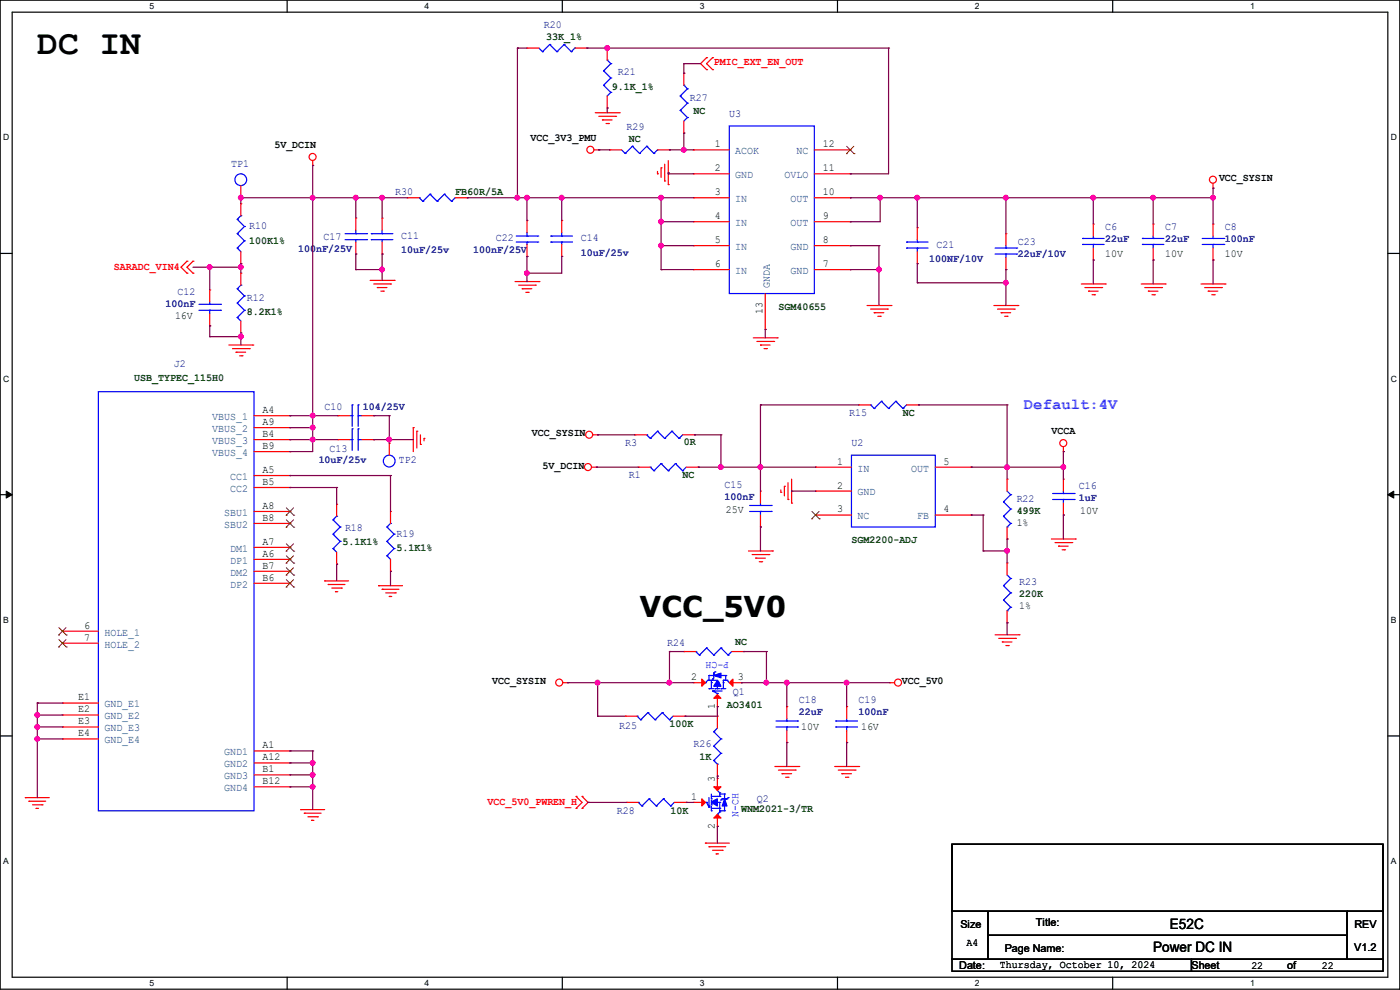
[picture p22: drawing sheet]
<svg xmlns="http://www.w3.org/2000/svg" width="297mm" height="210mm" viewBox="0 0 297 210" stroke-linecap="round" stroke-linejoin="round" font-family="sans-serif">
<defs><g id="words">
<text font-size="7.4" x="7.9" y="11.5">DC IN</text>
<text font-size="6.1" x="135.7" y="130.9">VCC_5V0</text>
<text font-size="3.3" fill="#7f00ff" x="217.2" y="86.8">Default:4V</text>
<g font-size="3">
<text x="248.2" y="197.1">E52C</text>
<text x="244.6" y="201.9">Power DC IN</text>
</g>
<g font-size="2.3" fill="#00007f">
<text x="115.4" y="6">R20</text>
<text x="131.1" y="15.9">R21</text>
<text x="146.3" y="21.5">R27</text>
<text x="132.9" y="27.6">R29</text>
<text x="154.7" y="24.8">U3</text>
<text x="49.1" y="35.4">TP1</text>
<text x="83.9" y="41.3">R30</text>
<text x="52.9" y="48.6">R10</text>
<text x="63.3" y="53.5">100nF/25V</text>
<text x="68.6" y="50.9">C17</text>
<text x="85.1" y="50.7">C11</text>
<text x="85.1" y="53.7">10uF/25v</text>
<text x="100.4" y="53.7">100nF/25V</text>
<text x="105.2" y="51.2">C22</text>
<text x="123.2" y="51.2">C14</text>
<text x="198.7" y="52.7">C21</text>
<text x="215.9" y="51.9">C23</text>
<text x="234.5" y="48.9">C6</text>
<text x="234.5" y="51.4">22uF</text>
<text x="247.2" y="48.9">C7</text>
<text x="247.2" y="51.4">22uF</text>
<text x="259.9" y="48.9">C8</text>
<text x="259.9" y="51.4">100nF</text>
<text x="123.2" y="54.2">10uF/25v</text>
<text x="197.1" y="55.5">100NF/10V</text>
<text x="215.9" y="54.5">22uF/10V</text>
<text x="35.1" y="65.2">100nF</text>
<text x="37.6" y="62.6">C12</text>
<text x="52.4" y="63.9">R12</text>
<text x="36.9" y="77.9">J2</text>
<text x="68.9" y="87">C10</text>
<text x="77" y="87">104/25V</text>
<text x="180.1" y="88.3">R15</text>
<text x="69.9" y="95.9">C13</text>
<text x="132.6" y="94.6">R3</text>
<text x="180.6" y="94.6">U2</text>
<text x="67.6" y="98.2">10uF/25v</text>
<text x="84.6" y="98.2">TP2</text>
<text x="133.4" y="101.5">R1</text>
<text x="153.7" y="103.5">C15</text>
<text x="153.7" y="106">100nF</text>
<text x="215.7" y="106.6">R22</text>
<text x="228.9" y="103.8">C16</text>
<text x="228.9" y="106.3">1uF</text>
<text x="73.2" y="112.6">R18</text>
<text x="84.1" y="113.9">R19</text>
<text x="216.2" y="124.1">R23</text>
<text x="141.5" y="137">R24</text>
<text x="155.5" y="147.4">Q1</text>
<text x="169.5" y="149.2">C18</text>
<text x="182.2" y="149.2">C19</text>
<text x="131.4" y="154.6">R25</text>
<text x="169.5" y="151.8">22uF</text>
<text x="182.2" y="151.8">100nF</text>
<text x="147.1" y="158.4">R26</text>
<text x="130.9" y="172.6">R28</text>
<text x="160.6" y="170.1">Q2</text>
</g>
<g font-size="2.3" fill="#003f00">
<text x="115.9" y="8.5">33K_1%</text>
<text x="129.8" y="19.2">9.1K_1%</text>
<text x="147.1" y="24.3">NC</text>
<text x="133.4" y="30.1">NC</text>
<text x="96.6" y="41.3">FB60R/5A</text>
<text x="52.9" y="51.7">100K1%</text>
<text x="165.1" y="65.7">SGM40655</text>
<text x="52.4" y="66.9">8.2K1%</text>
<text x="28.5" y="80.9">USB_TYPEC_115H0</text>
<text x="191.6" y="88.3">NC</text>
<text x="145.1" y="94.4">0R</text>
<text x="144.8" y="101.5">NC</text>
<text x="215.7" y="109.1">499K</text>
<text x="72.7" y="115.7">5.1K1%</text>
<text x="84.1" y="117">5.1K1%</text>
<text x="180.6" y="115.2">SGM2200-ADJ</text>
<text x="216.2" y="126.6">220K</text>
<text x="156" y="136.8">NC</text>
<text x="142" y="154.3">100K</text>
<text x="154.2" y="150.2">AO3401</text>
<text x="148.4" y="161.2">1K</text>
<text x="142.3" y="172.6">10K</text>
<text x="157.3" y="172.3">WNM2021-3/TR</text>
</g>
<g font-size="2.3" fill="#f00">
<text x="151.4" y="13.8">PMIC_EXT_EN_OUT</text>
<text x="24.2" y="57.3">SARADC_VIN4</text>
<text x="103.4" y="170.8">VCC_5V0_PWREN_H</text>
</g>
<g font-size="2.3">
<text x="112.6" y="29.8">VCC_3V3_PMU</text>
<text x="58.2" y="31.4">5V_DCIN</text>
<text x="151.7" y="31.2">1</text>
<text x="174.5" y="31.2">12</text>
<text x="151.7" y="36.3">2</text>
<text x="151.7" y="41.4">3</text>
<text x="174.5" y="36.3">11</text>
<text x="174.5" y="41.4">10</text>
<text x="258.6" y="38.5">VCC_SYSIN</text>
<text x="151.7" y="46.5">4</text>
<text x="174.5" y="46.5">9</text>
<text x="151.7" y="51.6">5</text>
<text x="174.5" y="51.6">8</text>
<text x="151.7" y="56.6">6</text>
<text x="174.5" y="56.6">7</text>
<text x="234.5" y="54.5">10V</text>
<text x="247.2" y="54.5">10V</text>
<text x="259.9" y="54.5">10V</text>
<text x="37.1" y="67.7">16V</text>
<text x="161.8" y="66.6" transform="rotate(-90 161.8 66.6)">13</text>
<text x="55.7" y="87.6">A4</text>
<text x="55.7" y="90.2">A9</text>
<text x="55.7" y="95.2">B9</text>
<text x="55.7" y="92.7">B4</text>
<text x="112.8" y="92.6">VCC_SYSIN</text>
<text x="223.1" y="92.1">VCCA</text>
<text x="55.7" y="100.3">A5</text>
<text x="115.1" y="99.4">5V_DCIN</text>
<text x="177.6" y="98.6">1</text>
<text x="200.2" y="98.6">5</text>
<text x="55.7" y="107.9">A8</text>
<text x="55.7" y="102.9">B5</text>
<text x="177.6" y="103.6">2</text>
<text x="55.7" y="110.5">B8</text>
<text x="154" y="108.8">25V</text>
<text x="177.6" y="108.7">3</text>
<text x="200.2" y="108.7">4</text>
<text x="215.7" y="111.6">1%</text>
<text x="229.1" y="109.1">10V</text>
<text x="55.7" y="118.1">A6</text>
<text x="55.7" y="115.6">A7</text>
<text x="55.7" y="120.6">B7</text>
<text x="55.7" y="123.2">B6</text>
<text x="216.2" y="129.2">1%</text>
<text x="17.8" y="133.3">6</text>
<text x="17.8" y="135.9">7</text>
<text x="16.6" y="148.6">E1</text>
<text x="104.4" y="145.2">VCC_SYSIN</text>
<text x="146.6" y="144.3">2</text>
<text x="156.5" y="144.3">3</text>
<text x="191.3" y="145.2">VCC_5V0</text>
<text x="16.6" y="151.1">E2</text>
<text x="16.6" y="153.7">E3</text>
<text x="151.6" y="150.4" transform="rotate(-90 151.6 150.4)">1</text>
<text x="170" y="154.8">10V</text>
<text x="182.7" y="154.8">16V</text>
<text x="16.6" y="156.2">E4</text>
<text x="55.7" y="158.7">A1</text>
<text x="55.7" y="161.3">A12</text>
<text x="55.7" y="166.4">B12</text>
<text x="55.7" y="163.8">B1</text>
<text x="151.6" y="165.9" transform="rotate(-90 151.6 165.9)">3</text>
<text x="146.6" y="169.7">1</text>
<text x="151.6" y="175.8" transform="rotate(-90 151.6 175.8)">2</text>
<text x="203.8" y="196.9">Size</text>
<text x="219.8" y="196.4">Title:</text>
<text x="287.3" y="196.9">REV</text>
<text x="205" y="200.8">A4</text>
<text x="213.2" y="202">Page Name:</text>
<text x="287.3" y="201.8">V1.2</text>
<text x="203.5" y="205.6">Date:</text>
<text x="212.1" y="205.4">Thursday, October 10, 2024</text>
<text x="252.8" y="205.6">Sheet</text>
<text x="265.5" y="205.6">22</text>
<text x="273.1" y="205.6">of</text>
<text x="280.5" y="205.6">22</text>
</g>
<g font-size="2.3" fill="#003f7f">
<text x="156" y="32.7">ACOK</text>
<text x="169" y="32.7">NC</text>
<text x="156" y="37.8">GND</text>
<text x="166.4" y="37.8">OVLO</text>
<text x="156" y="42.9">IN</text>
<text x="156" y="48">IN</text>
<text x="167.7" y="42.9">OUT</text>
<text x="167.7" y="48">OUT</text>
<text x="156" y="53">IN</text>
<text x="167.7" y="53">GND</text>
<text x="156" y="58.1">IN</text>
<text x="167.7" y="58.1">GND</text>
<text x="163.3" y="61" transform="rotate(-90 163.3 61)">GNDA</text>
<text x="45" y="89.1">VBUS_1</text>
<text x="45" y="91.7">VBUS_2</text>
<text x="45" y="94.2">VBUS_3</text>
<text x="45" y="96.7">VBUS_4</text>
<text x="48.8" y="101.8">CC1</text>
<text x="181.9" y="100">IN</text>
<text x="193.3" y="100">OUT</text>
<text x="48.8" y="104.4">CC2</text>
<text x="181.9" y="105.1">GND</text>
<text x="47.5" y="109.4">SBU1</text>
<text x="47.5" y="112">SBU2</text>
<text x="181.9" y="110.2">NC</text>
<text x="194.6" y="110.2">FB</text>
<text x="48.8" y="119.6">DP1</text>
<text x="48.8" y="117.1">DM1</text>
<text x="48.8" y="122.1">DM2</text>
<text x="48.8" y="124.7">DP2</text>
<text x="22.1" y="134.8">HOLE_1</text>
<text x="22.1" y="137.4">HOLE_2</text>
<text x="22.1" y="150.1">GND_E1</text>
<text x="22.1" y="152.6">GND_E2</text>
<text x="22.1" y="155.2">GND_E3</text>
<text x="22.1" y="157.7">GND_E4</text>
<text x="47.5" y="160.2">GND1</text>
<text x="47.5" y="162.8">GND2</text>
<text x="47.5" y="167.9">GND4</text>
<text x="47.5" y="165.3">GND3</text>
</g>
<g font-size="2.3" fill="#00f">
<text x="154.7" y="140.4" transform="rotate(-180 154.7 140.4)">P-CH</text>
<text x="156.7" y="173.3" transform="rotate(-90 156.7 173.3)">N-CH</text>
</g>
<g font-size="1.8">
<text x="31.7" y="1.9">5</text>
<text x="90.1" y="1.9">4</text>
<text x="148.5" y="1.9">3</text>
<text x="206.8" y="1.9">2</text>
<text x="265.2" y="1.9">1</text>
<text x=".7" y="29.8">D</text>
<text x="295.1" y="29.8">D</text>
<text x=".7" y="80.9">C</text>
<text x="295.1" y="80.9">C</text>
<text x=".7" y="132.1">B</text>
<text x="295.1" y="132.1">B</text>
<text x=".7" y="183.3">A</text>
<text x="295.1" y="183.3">A</text>
<text x="31.7" y="209.2">5</text>
<text x="90.1" y="209.2">4</text>
<text x="148.5" y="209.2">3</text>
<text x="206.8" y="209.2">2</text>
<text x="265.2" y="209.2">1</text>
</g>
</g></defs>
<path d="M0 0h297v209.8h-297zM2.6 2.6h291.8v204.7h-291.8z" fill="none" stroke="#000" stroke-width=".25"/>
<g fill="#fff">
<path d="M31.8 .3h.9v2h-.9z"/>
<path d="M31.8 207.6h.9v2h-.9z"/>
</g>
<path d="M60.9 0v2.6M60.9 207.3v2.5" fill="none" stroke="#000" stroke-width=".25"/>
<g fill="#fff">
<path d="M90.1 .3h1v2h-1z"/>
<path d="M90.1 207.6h1v2h-1z"/>
</g>
<path d="M119.3 0v2.6M119.3 207.3v2.5" fill="none" stroke="#000" stroke-width=".25"/>
<g fill="#fff">
<path d="M148.5 .3h.9v2h-.9z"/>
<path d="M148.5 207.6h.9v2h-.9z"/>
</g>
<path d="M177.7 0v2.6M177.7 207.3v2.5" fill="none" stroke="#000" stroke-width=".25"/>
<g fill="#fff">
<path d="M206.8 .3h1v2h-1z"/>
<path d="M206.8 207.6h1v2h-1z"/>
</g>
<path d="M236.1 0v2.6M236.1 207.3v2.5" fill="none" stroke="#000" stroke-width=".25"/>
<g fill="#fff">
<path d="M265.2 .3h1v2h-1z"/>
<path d="M265.2 207.6h1v2h-1z"/>
<path d="M.7 28.2h1.2v1.9h-1.2z"/>
<path d="M295.1 28.2h1.2v1.9h-1.2z"/>
<path d="M.7 79.3h1.2v2h-1.2z"/>
<path d="M295.1 79.3h1.2v2h-1.2z"/>
</g>
<path d="M0 53.8h2.6M294.4 53.8h2.6" fill="none" stroke="#000" stroke-width=".25"/>
<g fill="#fff">
<path d="M.7 130.5h1.2v2h-1.2z"/>
<path d="M295.1 130.5h1.1v2h-1.1z"/>
</g>
<path d="M0 104.9h2.6M294.4 104.9h2.6" fill="none" stroke="#000" stroke-width=".25"/>
<path d="M1.3 104.2l1.3 .7-1.3 .8zM294.4 104.9l1.3-.7v1.5z" fill="#000" stroke="#000" stroke-width=".21"/>
<g fill="#fff">
<path d="M.7 181.7h1.2v2h-1.2z"/>
<path d="M295.1 181.7h1.1v2h-1.1z"/>
</g>
<path d="M0 156.1h2.6M294.4 156.1h2.6M202 179.1h91.4v14.2h-91.4zM202 193.3h7.6v10.2h-7.6zM209.6 193.3h76.2v5.1h-76.2zM209.6 198.4h76.2v5.1h-76.2zM285.8 193.3h7.6v10.2h-7.6zM202 203.5h50.8v2.5h-50.8zM252.8 203.5h40.6v2.5h-40.6z" fill="none" stroke="#000" stroke-width=".25"/>
<g fill="none" stroke="#f00" stroke-width=".25">
<path d="M111.8 10.2h.1M111.8 10.2h2.5M122 10.2h2.5M124.5 10.2h.1M128.8 10.2h.1M128.8 10.2v2.5M145.1 15.5h.1M145.1 15.5v2.6M149.9 12.2h.1M149.9 14.8h.1M149.9 12.2l-1.3 1.3 1.3 1.3M151.2 14.8h.1"/>
<path d="M151.2 12.2h.1M151.2 12.2l-1.3 1.3 1.3 1.3M51.1 39.4v2.6M66.3 35.1h.1M66.3 34.1v1M126 31.8h1M126.3 23.9h5.1M127 31.8h.1M127 24.7h3.6M127.8 25.4h.1M127.8 25.4h2M128.6 26.2h.5"/>
<path d="M128.8 22.9h.1M128.8 20.4v2.5M129.1 26.2h.1M129.3 31.8h.1M129.3 31.8h2.6M130.6 24.7h.1M131.4 23.9h.1M139.5 36.9h.1M139.5 36.4v.5M139.5 31.8h2.5M140.3 35.6h.1M140.3 35.6v2"/>
<path d="M141 38.4h.1M141 34.8v3.6M141.8 39.2h.1M141.8 34.1v5.1M142 31.8h.1M145.1 28.2h.1M145.1 25.7v2.5M147.1 31.8h.1M147.1 36.9h.1M147.1 31.8h7.6M147.1 36.9h7.6M172.8 31.8h7.6"/>
<path d="M172.8 36.9h7.6M180.4 36.9h.1M180.4 31.8h.1M257.3 39.9h.1M257.3 38.9v1M39.7 58h.1M39.7 55.4h.1M39.7 55.4l-1.3 1.3 1.3 1.3M40.9 58h.1M40.9 55.4h.1M40.9 55.4l-1.2 1.3 1.2 1.3M51.1 55.9h.1"/>
<path d="M51.1 43.2h.1M51.1 42h.1M51.1 58h.1M51.1 43.2v2.6M51.1 53.4v2.5M51.1 58v2.5M75.5 53.9h.1M75.5 46.3h.1M75.5 46.3v2.5M75.5 51.4v2.5M78.5 59.5h5.1M81.1 53.9h.1"/>
<path d="M81.1 46.3h.1M81.1 46.3v2.5M81.1 51.4v2.5M83.6 59.5h.1M86.4 42h.1M86.4 42h2.5M96.6 42h2.5M99.1 42h.1M109.3 59.7h5M111.8 54.4h.1M111.8 46.8h.1M111.8 46.8v2.5"/>
<path d="M111.8 51.9v2.5M114.3 59.7h.1M119.2 54.4h.1M119.2 46.8h.1M119.2 46.8v2.5M119.2 51.9v2.5M147.1 57.2h.1M147.1 42h.1M147.1 47h.1M147.1 52.1h.1M147.1 57.2h7.6M147.1 42h7.6"/>
<path d="M147.1 47h7.6M147.1 52.1h7.6M172.8 57.2h7.6M172.8 42h7.6M172.8 47h7.6M172.8 52.1h7.6M180.4 57.2h.1M180.4 42h.1M180.4 47h.1M180.4 52.1h.1M194.6 48.3h.1M194.6 55.9h.1"/>
<path d="M194.6 48.3v2.5M194.6 53.4v2.5M213.4 49.6h.1M213.4 57.2h.1M213.4 49.6v2.5M213.4 54.7v2.5M231.9 47.5h.1M231.9 55.2h.1M231.9 47.5v2.6M231.9 52.6v2.6M244.6 47.5h.1M244.6 55.2h.1"/>
<path d="M244.6 47.5v2.6M244.6 52.6v2.6M257.3 47.5h.1M257.3 55.2h.1M257.3 47.5v2.6M257.3 52.6v2.6M44.5 61.5h.1M44.5 69.1h.1M44.5 61.5v2.6M44.5 66.6v2.5M48.6 73.2h5M49.3 74h3.6"/>
<path d="M50.1 74.7h.1M50.1 74.7h2M50.8 75.5h.6M51.1 70.7h.1M51.1 68.1v2.6M51.4 75.5h.1M52.9 74h.1M53.6 73.2h.1M79.3 60.2h3.5M80.1 61h.1M80.1 61h2M80.8 61.8h.5"/>
<path d="M81.3 61.8h.1M82.8 60.2h.1M110 60.5h3.6M110.8 61.3h.1M110.8 61.3h2M111.5 62h.6M112.1 62h.1M113.6 60.5h.1M159.8 71.7h5.1M160.6 72.4h3.5M161.3 73.2h.1M161.3 73.2h2.1"/>
<path d="M162.1 74h.5M162.3 69.9h.1M162.3 62.3v7.6M162.6 74h.1M164.1 72.4h.1M164.9 71.7h.1M183.9 64.8h5.1M184.7 65.6h3.6M185.5 66.3h.1M185.5 66.3h2M186.2 67.1h.5M186.7 67.1h.1"/>
<path d="M188.3 65.6h.1M189 64.8h.1M210.9 64.8h5M211.6 65.6h3.6M212.4 66.3h.1M212.4 66.3h2M213.1 67.1h.6M213.7 67.1h.1M215.2 65.6h.1M215.9 64.8h.1M229.4 60.2h5.1M230.2 61h3.5"/>
<path d="M230.9 61.8h.1M230.9 61.8h2.1M231.7 62.5h.5M232.2 62.5h.1M233.7 61h.1M234.5 60.2h.1M242.1 60.2h5.1M242.9 61h3.5M243.6 61.8h.1M243.6 61.8h2.1M244.4 62.5h.5M244.9 62.5h.1"/>
<path d="M246.4 61h.1M247.2 60.2h.1M254.8 60.2h5.1M255.6 61h3.5M256.3 61.8h.1M256.3 61.8h2.1M257.1 62.5h.5M257.6 62.5h.1M259.1 61h.1M259.9 60.2h.1M53.9 88.2h7.6M53.9 93.3h7.6"/>
<path d="M53.9 90.7h7.6M53.9 95.8h7.6M61.5 88.2h.1M61.5 90.7h.1M61.5 95.8h.1M61.5 93.3h.1M71.7 88.2h.1M71.7 93.3h.1M71.7 88.2h2.5M71.7 93.3h2.5M76.8 88.2h2.5M76.8 93.3h2.5"/>
<path d="M79.3 88.2h.1M79.3 93.3h.1M82.6 94h.1M82.6 94v2.6M87.7 90.7h.1M87.7 90.7v5.1M88.4 91.5h.1M88.4 91.5v3.5M89.2 94.3h.1M89.2 92.2v2.1M90 93h.1M90 93v.5"/>
<path d="M125.5 99.1h1M125.8 92.2h1M126.5 99.1h.1M126.8 92.2h.1M134.7 92.2h.1M134.7 92.2h2.5M135.4 99.1h.1M135.4 99.1h2.6M144.8 92.2h2.6M145.6 99.1h2.5M147.4 92.2h.1M148.1 99.1h.1"/>
<path d="M173 99.1h.1M173 99.1h7.6M182.2 85.9h.1M182.2 85.9h2.5M192.3 85.9h2.6M194.9 85.9h.1M198.4 99.1h7.6M206 99.1h.1M225.6 95.8h.1M225.6 94.8v1M53.9 100.9h7.6M53.9 118.7h7.6"/>
<path d="M53.9 116.1h7.6M53.9 108.5h7.6M53.9 111h7.6M53.9 103.4h7.6M61.5 100.9h.1M61.5 118.7h.1M61.5 116.1h.1M61.5 108.5h.1M61.5 111h.1M61.5 103.4h.1M71.4 119.7h.1M71.4 107h.1"/>
<path d="M71.4 107v2.5M71.4 117.1v2.6M82.8 108.5h.1M82.8 108.5v2.5M82.8 118.7v2.5M158.8 116.9h5.1M159.6 117.6h3.5M160.3 118.4h.1M160.3 118.4h2M161.1 119.2h.5M161.3 104.2h.1M161.3 111.8h.1"/>
<path d="M161.3 104.2v2.5M161.3 109.3v2.5M161.6 119.2h.1M163.1 117.6h.1M163.9 116.9h.1M165.7 104.4h.1M165.7 103.9v.5M166.4 103.2h.1M166.4 103.2v2M167.2 106h.1M167.2 102.4v3.6M167.9 106.7h.1"/>
<path d="M167.9 101.6v5.1M173 104.2h.1M173 109.3h.1M173 104.2h7.6M173 109.3h7.6M198.4 109.3h7.6M206 109.3h.1M213.7 101.6h.1M213.7 114.3h.1M213.7 119.4h.1M213.7 101.6v2.6M213.7 111.8v2.5"/>
<path d="M213.7 119.4v2.6M223.1 114.3h5M223.8 115.1h3.6M224.6 115.9h.1M224.6 115.9h2M225.3 116.6h.5M225.6 101.6h.1M225.6 109.3h.1M225.6 101.6v2.6M225.6 106.7v2.6M225.8 116.6h.1M227.4 115.1h.1"/>
<path d="M228.1 114.3h.1M13.3 133.9h.1M13.3 136.4h.1M13.3 133.9h7.6M13.3 136.4h7.6M53.9 121.2h7.6M53.9 123.7h7.6M61.5 121.2h.1M61.5 123.7h.1M68.9 123.2h.1M68.9 123.2h5.1M69.6 124h.1"/>
<path d="M69.6 124h3.6M70.4 124.8h2M71.2 125.5h.1M71.2 125.5h.5M72.4 124.8h.1M80.3 124.2h.1M80.3 124.2h5.1M81.1 125h.1M81.1 125h3.5M81.8 125.8h2.1M82.6 126.5h.1M82.6 126.5h.5"/>
<path d="M82.8 121.2h.1M83.9 125.8h.1M145.1 138.2h.1M145.1 138.2h2.5M155.2 138.2h2.6M157.8 138.2h.1M211.1 134.7h5.1M211.9 135.4h3.5M212.6 136.2h.1M212.6 136.2h2.1M213.4 136.9h.5M213.7 132.1h.1"/>
<path d="M213.7 129.6v2.5M213.9 136.9h.1M215.4 135.4h.1M216.2 134.7h.1M13.3 149.1h.1M13.3 151.7h.1M13.3 154.2h.1M13.3 156.8h.1M13.3 149.1h7.6M13.3 151.7h7.6M13.3 154.2h7.6M13.3 156.8h7.6"/>
<path d="M53.9 159.3h7.6M61.5 159.3h.1M119.4 144.8h1M120.4 144.8h.1M132.6 151.9h.1M132.6 151.9h2.6M142.8 151.9h2.5M145.3 151.9h.1M147.1 144.8h.1M147.1 144.8h2.5M152.2 149.9h.1M152.2 151.9h.1"/>
<path d="M152.2 147.4v2.5M152.2 151.9v2.6M154.7 144.8h2.6M157.3 144.8h.1M166.9 149.9h.1M166.9 157.5h.1M166.9 149.9v2.5M166.9 155v2.5M179.6 149.9h.1M179.6 157.5h.1M179.6 149.9v2.5M179.6 155v2.5"/>
<path d="M188.8 144.8h.1M188.8 144.8h1M5.4 169.2h.1M5.4 169.2h5.1M6.1 170h.1M6.1 170h3.6M6.9 170.7h2M7.7 171.5h.1M7.7 171.5h.5M8.9 170.7h.1M53.9 161.8h7.6M53.9 166.9h7.6"/>
<path d="M53.9 164.4h7.6M61.5 161.8h.1M61.5 166.9h.1M61.5 164.4h.1M63.8 171.7h.1M63.8 171.7h5.1M64.6 172.5h.1M64.6 172.5h3.5M65.3 173.3h2.1M66.1 174h.1M66.1 174h.5M67.4 173.3h.1"/>
<path d="M122.2 171.5h.1M122.2 169h.1M122.2 169l1.3 1.2-1.3 1.3M123.5 169h.1M123.5 171.5h.1M123.5 169l1.3 1.2-1.3 1.3M132.9 170.2h.1M132.9 170.2h2.5M143 170.2h2.6M145.6 170.2h.1M147.1 170.2h.1M147.1 170.2h2.5"/>
<path d="M149.6 178.9h.1M149.6 178.9h5.1M150.4 179.6h.1M150.4 179.6h3.6M152.2 165.1h.1M152.2 175.3h.1M152.2 164.6h.1M152.2 162.1v2.5M152.2 165.1v2.6M152.2 172.8v2.5M164.4 162.6h5.1M165.1 163.4h3.6"/>
<path d="M165.9 164.1h.1M165.9 164.1h2M166.7 164.9h.5M167.2 164.9h.1M168.7 163.4h.1M169.5 162.6h.1M177.1 162.6h5.1M177.8 163.4h3.6M178.6 164.1h.1M178.6 164.1h2M179.4 164.9h.5M179.9 164.9h.1"/>
<path d="M181.4 163.4h.1M182.2 162.6h.1M151.2 180.4h2M151.9 181.1h.1M151.9 181.1h.5M153.2 180.4h.1"/>
<circle cx="66.3" cy="33.3" r=".74"/>
<circle cx="125.2" cy="31.8" r=".74"/>
<circle cx="257.3" cy="38.1" r=".74"/>
<circle cx="124.7" cy="99.1" r=".74"/>
<circle cx="125" cy="92.2" r=".74"/>
<circle cx="225.6" cy="94" r=".74"/>
<circle cx="118.6" cy="144.8" r=".74"/>
<circle cx="190.5" cy="144.8" r=".74"/>
</g>
<g fill="none" stroke="#00f" stroke-width=".25">
<path d="M114.3 10.2l.8 .8M115.1 11h.1M116.6 9.4h.1M116.6 9.4l-1.5 1.6M116.6 9.4l1.6 1.6M118.2 11h.1M119.7 9.4h.1M119.7 9.4l-1.5 1.6M119.7 9.4l1.5 1.6M121.2 11h.1M122 10.2h.1M122 10.2l-.8 .8"/>
<path d="M128.1 18.1h.1M128.1 15h.1M128.1 18.1l1.5 1.5M128.1 15l1.5 1.6M128.8 12.7h.1M128.8 12.7l.8 .8M129.6 19.6h.1M129.6 16.6h.1M129.6 13.5h.1M129.6 19.6l-.8 .8M129.6 16.6l-1.5 1.5M129.6 13.5l-1.5 1.5"/>
<path d="M145.1 18.1h.1M145.1 18.1l.7 .7M145.8 18.8h.1M145.8 18.8l-1.5 1.6M131.9 31.8l.7 .8M132.6 32.6h.1M134.2 31h.1M134.2 31l1.5 1.6M134.2 31l-1.6 1.6M135.7 32.6h.1M137.2 31h.1M137.2 31l-1.5 1.6"/>
<path d="M137.2 31l1.5 1.6M138.7 32.6h.1M139.5 31.8h.1M139.5 31.8l-.8 .8M144.3 23.4h.1M144.3 20.4h.1M144.3 23.4l1.5 1.5M144.3 20.4l1.5 1.5M145.8 24.9h.1M145.8 21.9h.1M145.8 24.9l-.7 .8M145.8 21.9l-1.5 1.5"/>
<path d="M154.7 26.7h18.1v35.6h-18.1zM50.3 52.6h.1M50.3 49.6h.1M50.3 46.5h.1M50.3 52.6l.8 .8M50.3 49.6l1.6 1.5M50.3 46.5l1.6 1.5M51.1 45.8h.1M51.1 45.8l-.8 .7M51.9 51.1h.1M51.9 48h.1M51.9 51.1l-1.6 1.5"/>
<path d="M51.9 48l-1.6 1.6M73.2 49.6h4.6M73.2 50.8h4.6M75.5 50.8h.1M75.5 49.6h.1M75.5 48.8v.8M75.5 50.8v.6M77.8 49.6h.1M77.8 50.8h.1M78.8 49.6h.1M78.8 50.8h.1M78.8 49.6h4.6"/>
<path d="M78.8 50.8h4.6M81.1 50.8h.1M81.1 49.6h.1M81.1 48.8v.8M81.1 50.8v.6M88.9 42h.1M88.9 42l.8 .7M89.7 42.7h.1M91.2 41.2h.1M91.2 41.2l1.6 1.5M91.2 41.2l-1.5 1.5M92.8 42.7h.1"/>
<path d="M94.3 41.2h.1M94.3 41.2l1.5 1.5M94.3 41.2l-1.5 1.5M95.8 42.7h.1M96.6 42l-.8 .7M109.5 50.1h4.6M109.5 51.4h4.6M111.8 51.4h.1M111.8 50.1h.1M111.8 49.3v.8M111.8 51.4v.5M114.1 50.1h.1"/>
<path d="M114.1 51.4h.1M116.9 50.1h.1M116.9 51.4h.1M116.9 50.1h4.6M116.9 51.4h4.6M119.2 51.4h.1M119.2 50.1h.1M119.2 49.3v.8M119.2 51.4v.5M192.3 52.6h.1M192.3 51.4h.1M192.3 51.4h4.6"/>
<path d="M192.3 52.6h4.6M194.6 51.4h.1M194.6 52.6h.1M194.6 50.8v.6M194.6 52.6v.8M211.1 53.9h4.6M211.1 52.6h4.6M213.4 52.6h.1M213.4 53.9h.1M213.4 52.1v.5M213.4 53.9v.8M215.7 53.9h.1"/>
<path d="M215.7 52.6h.1M229.7 51.9h.1M229.7 50.6h.1M229.7 51.9h4.5M229.7 50.6h4.5M231.9 50.6h.1M231.9 51.9h.1M231.9 50.1v.5M231.9 51.9v.7M242.4 51.9h.1M242.4 50.6h.1M242.4 51.9h4.5"/>
<path d="M242.4 50.6h4.5M244.6 50.6h.1M244.6 51.9h.1M244.6 50.1v.5M244.6 51.9v.7M255.1 51.9h4.5M255.1 50.6h4.5M257.3 50.6h.1M257.3 51.9h.1M257.3 50.1v.5M257.3 51.9v.7M259.6 51.9h.1"/>
<path d="M259.6 50.6h.1M42.2 65.8h4.6M42.2 64.6h4.6M44.5 64.6h.1M44.5 65.8h.1M44.5 64.1v.5M44.5 65.8v.8M46.8 65.8h.1M46.8 64.6h.1M50.3 67.4h.1M50.3 64.3h.1M50.3 61.3h.1"/>
<path d="M50.3 61.3l1.6 1.5M50.3 64.3l1.6 1.5M50.3 67.4l.8 .7M51.1 60.5h.1M51.1 60.5l-.8 .8M51.9 65.8h.1M51.9 62.8h.1M51.9 65.8l-1.6 1.6M51.9 62.8l-1.6 1.5M20.9 83.1h33v88.9h-33zM74.2 88.2h.5M74.2 93.3h.5"/>
<path d="M74.7 88.2h.1M74.7 85.9h.1M74.7 93.3h.1M74.7 91h.1M74.7 85.9v4.6M74.7 91v4.5M76 85.9h.1M76 88.2h.1M76 91h.1M76 93.3h.1M76 88.2h.8M76 85.9v4.6"/>
<path d="M76 91v4.5M76 93.3h.8M137.2 92.2h.1M137.2 92.2l.8 .8M138 99.1h.1M138 93h.1M138 99.1l.7 .8M138.7 99.9h.1M139.5 91.5h.1M139.5 91.5l1.5 1.5M139.5 91.5l-1.5 1.5M140.3 98.3h.1"/>
<path d="M140.3 98.3l1.5 1.6M140.3 98.3l-1.6 1.6M141 93h.1M141.8 99.9h.1M142.5 91.5h.1M142.5 91.5l1.6 1.5M142.5 91.5l-1.5 1.5M143.3 98.3h.1M143.3 98.3l1.5 1.6M143.3 98.3l-1.5 1.6M144.1 93h.1M144.8 99.9h.1"/>
<path d="M144.8 92.2l-.7 .8M145.6 99.1l-.8 .8M180.6 96.6h17.8v15.2h-17.8zM184.7 85.9h.1M184.7 85.9l.8 .8M185.5 86.7h.1M187 85.1h.1M187 85.1l1.5 1.6M187 85.1l-1.5 1.6M188.5 86.7h.1M190 85.1h.1M190 85.1l1.6 1.6"/>
<path d="M190 85.1l-1.5 1.6M191.6 86.7h.1M192.3 85.9l-.7 .8M70.7 116.4h.1M70.7 113.3h.1M70.7 110.3h.1M70.7 116.4l.7 .7M70.7 113.3l1.5 1.6M70.7 110.3l1.5 1.5M71.4 109.5h.1M71.4 109.5l-.7 .8M72.2 114.9h.1"/>
<path d="M72.2 111.8h.1M72.2 114.9l-1.5 1.5M72.2 111.8l-1.5 1.5M82.1 117.9h.1M82.1 114.9h.1M82.1 111.8h.1M82.1 117.9l.7 .8M82.1 114.9l1.5 1.5M82.1 111.8l1.5 1.5M82.8 111h.1M82.8 111l-.7 .8M83.6 116.4h.1"/>
<path d="M83.6 113.3h.1M83.6 116.4l-1.5 1.5M83.6 113.3l-1.5 1.6M159 108.5h4.6M159 107.2h4.6M161.3 107.2h.1M161.3 108.5h.1M161.3 106.7v.5M161.3 108.5v.8M163.6 108.5h.1M163.6 107.2h.1M212.9 106.5h.1"/>
<path d="M212.9 109.5h.1M212.9 106.5l1.5 1.5M212.9 109.5l1.5 1.5M213.7 111.8h.1M213.7 104.2l.7 .7M214.4 104.9h.1M214.4 108h.1M214.4 111h.1M214.4 104.9l-1.5 1.6M214.4 108l-1.5 1.5M214.4 111l-.7 .8M223.3 106h4.6"/>
<path d="M223.3 104.7h4.6M225.6 104.7h.1M225.6 106h.1M225.6 104.2v.5M225.6 106v.7M227.9 106h.1M227.9 104.7h.1M147.6 138.2h.1M147.6 138.2l.8 .8M148.4 139h.1M149.9 137.5h.1M149.9 137.5l1.5 1.5"/>
<path d="M149.9 137.5l-1.5 1.5M151.4 139h.1M153 137.5h.1M153 137.5l1.5 1.5M153 137.5l-1.6 1.5M154.5 139h.1M155.2 138.2l-.7 .8M212.9 124.2h.1M212.9 127.3h.1M212.9 124.2l1.5 1.6M212.9 127.3l1.5 1.5M213.7 129.6h.1"/>
<path d="M213.7 122l.7 .7M214.4 122.7h.1M214.4 125.8h.1M214.4 128.8h.1M214.4 122.7l-1.5 1.5M214.4 125.8l-1.5 1.5M214.4 128.8l-.7 .8M135.2 151.9h.1M135.2 151.9l.7 .8M135.9 152.7h.1M137.5 151.2h.1M137.5 151.2l1.5 1.5"/>
<path d="M137.5 151.2l-1.6 1.5M139 152.7h.1M140.5 151.2h.1M140.5 151.2l1.5 1.5M140.5 151.2l-1.5 1.5M142 152.7h.1M142.8 151.9l-.8 .8M149.6 144.8h.1M150.2 144.3h.1M150.2 144.3l-.6 .5M150.2 144.3h2M150.4 146.1h.1"/>
<path d="M150.4 144.3h.1M150.4 143.3h.1M150.4 143.3v1M150.4 146.1h1M150.4 143.3h3.6M150.9 144.8h.1M150.9 144.3h.1M150.9 144.3v1.8M151.2 146.6h.1M151.2 144.1h.1M151.2 146.6h2M151.2 146.6l1 .5"/>
<path d="M151.4 146.6h.1M151.4 155.2h.1M151.4 158.3h.1M151.4 155.2l1.6 1.6M151.4 158.3l1.6 1.5M151.7 146.1h.1M151.7 142.5l-.3 .3v1l-.2 .3M151.7 142.5h.1M151.7 146.1h1M152.2 147.1h.1M152.2 146.1h.1M152.2 145.3v.8"/>
<path d="M152.2 147.1v.3M152.2 154.5l-.8 .7M153 146.1h.1M153 156.8h.1M153 159.8h.1M153 146.1h1M153 156.8l-1.6 1.5M153 159.8l-1.6 1.5M153.5 144.8h.1M153.5 144.3h.1M153.5 144.3v1.8M153.5 144.3h.7"/>
<path d="M154 143.3h.1M154 143.3v1M154.2 144.3h.1M154.2 144.3l.5 .5M164.6 154.2h4.6M164.6 153h4.6M166.9 153h.1M166.9 154.2h.1M166.9 152.4v.6M166.9 154.2v.8M169.2 154.2h.1M169.2 153h.1"/>
<path d="M177.3 154.2h.1M177.3 153h.1M177.3 154.2h4.6M177.3 153h4.6M179.6 153h.1M179.6 154.2h.1M179.6 152.4v.6M179.6 154.2v.8M135.4 170.2h.1M135.4 170.2l.8 .8M136.2 171h.1M137.7 169.5h.1"/>
<path d="M137.7 169.5l1.5 1.5M137.7 169.5l-1.5 1.5M139.2 171h.1M140.8 169.5h.1M140.8 169.5l1.5 1.5M140.8 169.5l-1.6 1.5M142.3 171h.1M143 170.2l-.7 .8M149.6 170.2h.3M149.9 170.2h.1M149.9 170.2l.5 1M150.4 171h.1"/>
<path d="M150.4 171.2h.1M150.4 169.2v2M150.9 169.5h.1M150.9 172h.1M150.9 170.7h.1M150.9 169h1.8M150.9 171.5h1.8M150.9 168.4v1.1M150.9 169.7v1M150.9 171v1M151.4 161.3h.1M151.4 161.3l.8 .8"/>
<path d="M152.2 169h.1M152.2 171.5h.1M152.2 172.8h.1M152.2 162.1h.1M152.2 167.7l.5 .5M152.2 170.2h.5M152.7 168.2h.1M152.7 169h.1M152.7 170.2h.1M152.7 171.5h.1M152.7 172.3h.1M152.7 172h.1"/>
<path d="M152.7 172.3l-.5 .5M152.7 168.2v.8M152.7 170.2v2.1M152.7 168.4h1M152.7 172h1M153 169.7h.1M153.2 169.5h1M153.2 169.5l-.2 .2M153.7 168.4h.1M153.7 172h.1M153.7 168.4v3.6M154.2 169.5h.1"/>
<path d="M154.5 169.2h.1M154.5 169.2l-.3 .3"/>
<circle cx="51.1" cy="38.1" r="1.25"/>
<circle cx="82.6" cy="97.8" r="1.25"/>
</g>
<g fill="#00f" stroke="#00f" stroke-width=".25">
<path d="M150.9 170.2l1.3-.7v1.5z" fill-rule="evenodd"/>
<path d="M153.7 169.5l.5 1.5h-1l.5-1.5h.5z" fill-rule="evenodd"/>
<path d="M152.2 144.3l.8 1.3h-1.6z" fill-rule="evenodd"/>
<path d="M151.4 142.8v.5l1.6-.5v1l-1.6-.5z" fill-rule="evenodd"/>
</g>
<g fill="#f00" stroke="#f00" stroke-width=".25">
<path d="M148.9 169.5l.7 .7-.7 .8z"/>
<path d="M151.4 166.9h1.6l-.8 .8z"/>
<path d="M151.4 173.5l.8-.7 .8 .7z"/>
<path d="M151.4 148.1l.8-.7 .8 .7z"/>
<path d="M154.7 144.8l.8-.7v1.5z"/>
<path d="M148.9 144.1l.7 .7-.7 .8z"/>
</g>
<g fill="none" stroke="#7f3f00" stroke-width=".21">
<path d="M179.6 32.6h.1M179.6 31l1.6 1.6M181.1 31l-1.5 1.6M181.2 32.6h.1M60.7 119.5h.1M60.7 116.9h.1M60.7 109.3h.1M60.7 111.8h.1M60.7 117.9l1.6 1.6M60.7 115.4l1.6 1.5M60.7 107.7l1.6 1.6M60.7 110.3l1.6 1.5"/>
<path d="M62.3 117.9l-1.6 1.6M62.3 115.4l-1.6 1.5M62.3 107.7l-1.6 1.6M62.3 110.3l-1.6 1.5M62.3 119.5h.1M62.3 116.9h.1M62.3 109.3h.1M62.3 111.8h.1M172.2 110.1h.1M172.3 108.5l1.5 1.6M173.8 108.5l-1.6 1.6M173.8 110.1h.1"/>
<path d="M12.4 134.7h.1M12.4 137.2h.1M12.5 133.1l1.6 1.6M12.5 135.7l1.6 1.5M14 133.1l-1.6 1.6M14 135.7l-1.6 1.5M14.1 134.7h.1M14.1 137.2h.1M60.7 122h.1M60.7 124.5h.1M60.7 120.4l1.6 1.6M60.7 123l1.6 1.5"/>
<path d="M62.3 120.4l-1.6 1.6M62.3 123l-1.6 1.5M62.3 122h.1M62.3 124.5h.1"/>
</g>
<g fill="none" stroke="#7f003f" stroke-width=".25">
<path d="M109.8 10.2h.1M109.8 10.2h2M109.8 10.2v31.8M124.5 10.2h.1M124.5 10.2h64M128.8 10.2h.1M145.1 13.5h.1M145.1 15.5h.1M145.1 13.5v2M145.1 13.5h3.5M188.5 10.2h.1M188.5 10.2v26.7h-8.1"/>
<path d="M66.3 35.1h.1M66.3 35.1v60.7h-4.8M127 31.8h.1M127 31.8h2.3M128.8 22.9h.1M128.8 22.9v1M141.8 36.6h.1M141.8 36.9h.1M141.8 36.9h5.3M141.8 36.6v.3M142 31.8h.1M142 31.8h5.1"/>
<path d="M145.1 31.8h.1M145.1 28.2h.1M145.1 28.2v3.6M180.4 36.9h.1M257.3 39.9h.1M257.3 39.9v7.6M40.9 56.7h10.2M44.5 56.7h.1M44.5 56.7v4.8M51.1 55.9h.1M51.1 41.7h.1M51.1 42h.1"/>
<path d="M51.1 56.7h.1M51.1 42h35.3M51.1 41.7v1.5M51.1 55.9v2.1M66.3 42h.1M75.5 53.9h.1M75.5 57.2h.1M75.5 42h.1M75.5 42v4.3M75.5 53.9v3.3M75.5 57.2h5.6M81.1 53.9h.1"/>
<path d="M81.1 57.2h.1M81.1 42h.1M81.1 42v4.3M81.1 53.9v5.6M99.1 42h.1M99.1 42h48M109.8 42h.1M111.8 42h.1M111.8 54.4h.1M111.8 58h.1M111.8 42v4.8M111.8 54.4v5.3"/>
<path d="M119.2 42h.1M119.2 54.4h.1M119.2 42v4.8M119.2 54.4v3.6h-7.4M140.3 57.2h.1M140.3 42h.1M140.3 52.1h.1M140.3 47h.1M140.3 57.2h6.8M140.3 42v15.2M140.3 52.1h6.8M140.3 47h6.8"/>
<path d="M180.4 42h.1M180.4 47h.1M180.4 52.1h.1M180.4 57.2h.1M180.4 42h76.9M180.4 57.2h6.1M180.4 52.1h6.1M186.5 52.1h.1M186.5 57.2h.1M186.5 52.1v12.7M186.7 42h.1M186.7 42v5h-6.3"/>
<path d="M194.6 42h.1M194.6 55.9h.1M194.6 60h.1M194.6 42v6.3M194.6 55.9v4.1M194.6 60h18.8M213.4 42h.1M213.4 57.2h.1M213.4 60h.1M213.4 42v7.6M213.4 57.2v7.6M231.9 55.2h.1"/>
<path d="M231.9 42h.1M231.9 42v5.5M231.9 55.2v5M244.6 42h.1M244.6 55.2h.1M244.6 42v5.5M244.6 55.2v5M257.3 42h.1M257.3 55.2h.1M257.3 55.2v5M44.5 69.1h.1M44.5 71.4h.1"/>
<path d="M44.5 69.1v2.3M44.5 71.4h6.6M51.1 70.7h.1M51.1 71.4h.1M51.1 70.7v2.5M162.3 69.9h.1M162.3 69.9v1.8M61.5 90.7h.1M61.5 88.2h.1M61.5 93.3h.1M61.5 95.8h.1M61.5 90.7h4.8"/>
<path d="M61.5 88.2h10.2M61.5 93.3h10.2M66.3 88.2h.1M66.3 90.7h.1M66.3 93.3h.1M79.3 88.2h.1M79.3 93.3h.1M79.3 88.2h3.3M79.3 93.3h8.4M82.6 88.2h.1M82.6 93.3h.1M82.6 88.2v5.8"/>
<path d="M126.5 99.1h.1M126.5 99.1h8.9M126.8 92.2h.1M126.8 92.2h7.9M147.4 92.2h.1M147.4 92.2h5.6M148.1 99.1h.1M148.1 99.1h24.9M153 92.2h.1M153 99.1h.1M153 92.2v6.9M161.3 99.1h.1"/>
<path d="M161.3 85.9h.1M161.3 85.9v18.3M161.3 85.9h20.9M194.9 85.9h.1M194.9 85.9h18.8M206 99.1h.1M206 99.1h19.6M213.7 99.1h.1M213.7 85.9h.1M213.7 85.9v15.7M225.6 95.8h.1M225.6 99.1h.1"/>
<path d="M225.6 95.8v5.8M61.5 100.9h.1M61.5 103.4h.1M61.5 100.9h21.3M61.5 103.4h9.9M71.4 119.7h.1M71.4 103.4h.1M71.4 103.4v3.6M71.4 119.7v3.5M82.8 100.9h.1M82.8 100.9v7.6M161.3 111.8h.1"/>
<path d="M161.3 111.8v5.1M167.9 104.2h.1M167.9 104.2h5.1M206 109.3h.1M206 109.3h2.6M208.6 109.3h.1M208.6 116.9h.1M208.6 109.3v7.6M208.6 116.9h5.1M213.7 116.9h.1M213.7 114.3h.1M213.7 114.3v5.1"/>
<path d="M225.6 109.3h.1M225.6 109.3v5M82.8 121.2h.1M82.8 121.2v3M142 138.2h.1M142 138.2h3.1M142 138.2v6.6M157.8 138.2h.1M157.8 138.2h4.8M162.6 138.2h.1M162.6 138.2v6.6M213.7 132.1h.1"/>
<path d="M213.7 132.1v2.6M7.9 149.1h.1M7.9 151.7h.1M7.9 154.2h.1M7.9 156.8h.1M7.9 149.1h5.4M7.9 149.1v20.1M7.9 151.7h5.4M7.9 154.2h5.4M7.9 156.8h5.4M61.5 159.3h.1M61.5 159.3h4.8"/>
<path d="M66.3 159.3h.1M66.3 159.3v12.4M120.4 144.8h.1M120.4 144.8h26.7M126.8 144.8h.1M126.8 151.9h.1M126.8 144.8v7.1M126.8 151.9h5.8M142 144.8h.1M145.3 151.9h.1M152.2 149.9h.1M152.2 149.9v2h-6.9"/>
<path d="M157.3 144.8h.1M157.3 144.8h31.5M162.6 144.8h.1M166.9 157.5h.1M166.9 144.8h.1M166.9 144.8v5.1M166.9 157.5v5.1M179.6 144.8h.1M179.6 157.5h.1M179.6 144.8v5.1M179.6 157.5v5.1M61.5 161.8h.1"/>
<path d="M61.5 164.4h.1M61.5 166.9h.1M61.5 161.8h4.8M61.5 164.4h4.8M61.5 166.9h4.8M66.3 161.8h.1M66.3 164.4h.1M66.3 166.9h.1M124.8 170.2h.1M124.8 170.2h8.1M145.6 170.2h.1M145.6 170.2h1.5"/>
<path d="M152.2 175.3h.1M152.2 164.6h.1M152.2 164.6v.5M152.2 175.3v3.6"/>
</g>
<g fill="#f0f" stroke="#f0f" stroke-width=".25">
<circle cx="257.3" cy="41.9" r=".49"/>
<circle cx="244.6" cy="41.9" r=".49"/>
<circle cx="161.3" cy="99.1" r=".49"/>
<circle cx="213.6" cy="116.9" r=".49"/>
<circle cx="225.6" cy="99.1" r=".49"/>
<circle cx="213.6" cy="99.1" r=".49"/>
<circle cx="126.8" cy="144.8" r=".49"/>
<circle cx="179.6" cy="144.8" r=".49"/>
<circle cx="142" cy="144.8" r=".49"/>
<circle cx="166.9" cy="144.8" r=".49"/>
<circle cx="162.6" cy="144.8" r=".49"/>
<circle cx="66.3" cy="161.8" r=".49"/>
<circle cx="66.3" cy="164.4" r=".49"/>
<circle cx="66.3" cy="166.9" r=".49"/>
<circle cx="7.9" cy="151.7" r=".49"/>
<circle cx="7.9" cy="154.2" r=".49"/>
<circle cx="7.9" cy="156.7" r=".49"/>
<circle cx="66.3" cy="93.2" r=".49"/>
<circle cx="66.3" cy="90.7" r=".49"/>
<circle cx="66.3" cy="88.2" r=".49"/>
<circle cx="66.3" cy="41.9" r=".49"/>
<circle cx="51.1" cy="56.7" r=".49"/>
<circle cx="44.5" cy="56.7" r=".49"/>
<circle cx="51.1" cy="71.4" r=".49"/>
<circle cx="82.6" cy="93.2" r=".49"/>
<circle cx="81" cy="57.2" r=".49"/>
<circle cx="81" cy="41.9" r=".49"/>
<circle cx="75.5" cy="41.9" r=".49"/>
<circle cx="119.1" cy="41.9" r=".49"/>
<circle cx="111.8" cy="41.9" r=".49"/>
<circle cx="111.8" cy="57.9" r=".49"/>
<circle cx="140.2" cy="41.9" r=".49"/>
<circle cx="140.2" cy="52.1" r=".49"/>
<circle cx="140.2" cy="47" r=".49"/>
<circle cx="194.6" cy="41.9" r=".49"/>
<circle cx="186.7" cy="41.9" r=".49"/>
<circle cx="213.4" cy="60" r=".49"/>
<circle cx="186.5" cy="57.2" r=".49"/>
<circle cx="128.8" cy="10.2" r=".49"/>
<circle cx="109.7" cy="41.9" r=".49"/>
<circle cx="145.1" cy="31.8" r=".49"/>
<circle cx="231.9" cy="41.9" r=".49"/>
<circle cx="213.4" cy="41.9" r=".49"/>
<circle cx="152.9" cy="99.1" r=".49"/>
<circle cx="51.1" cy="41.9" r=".49"/>
</g>
<use href="#words"/>
</svg>
